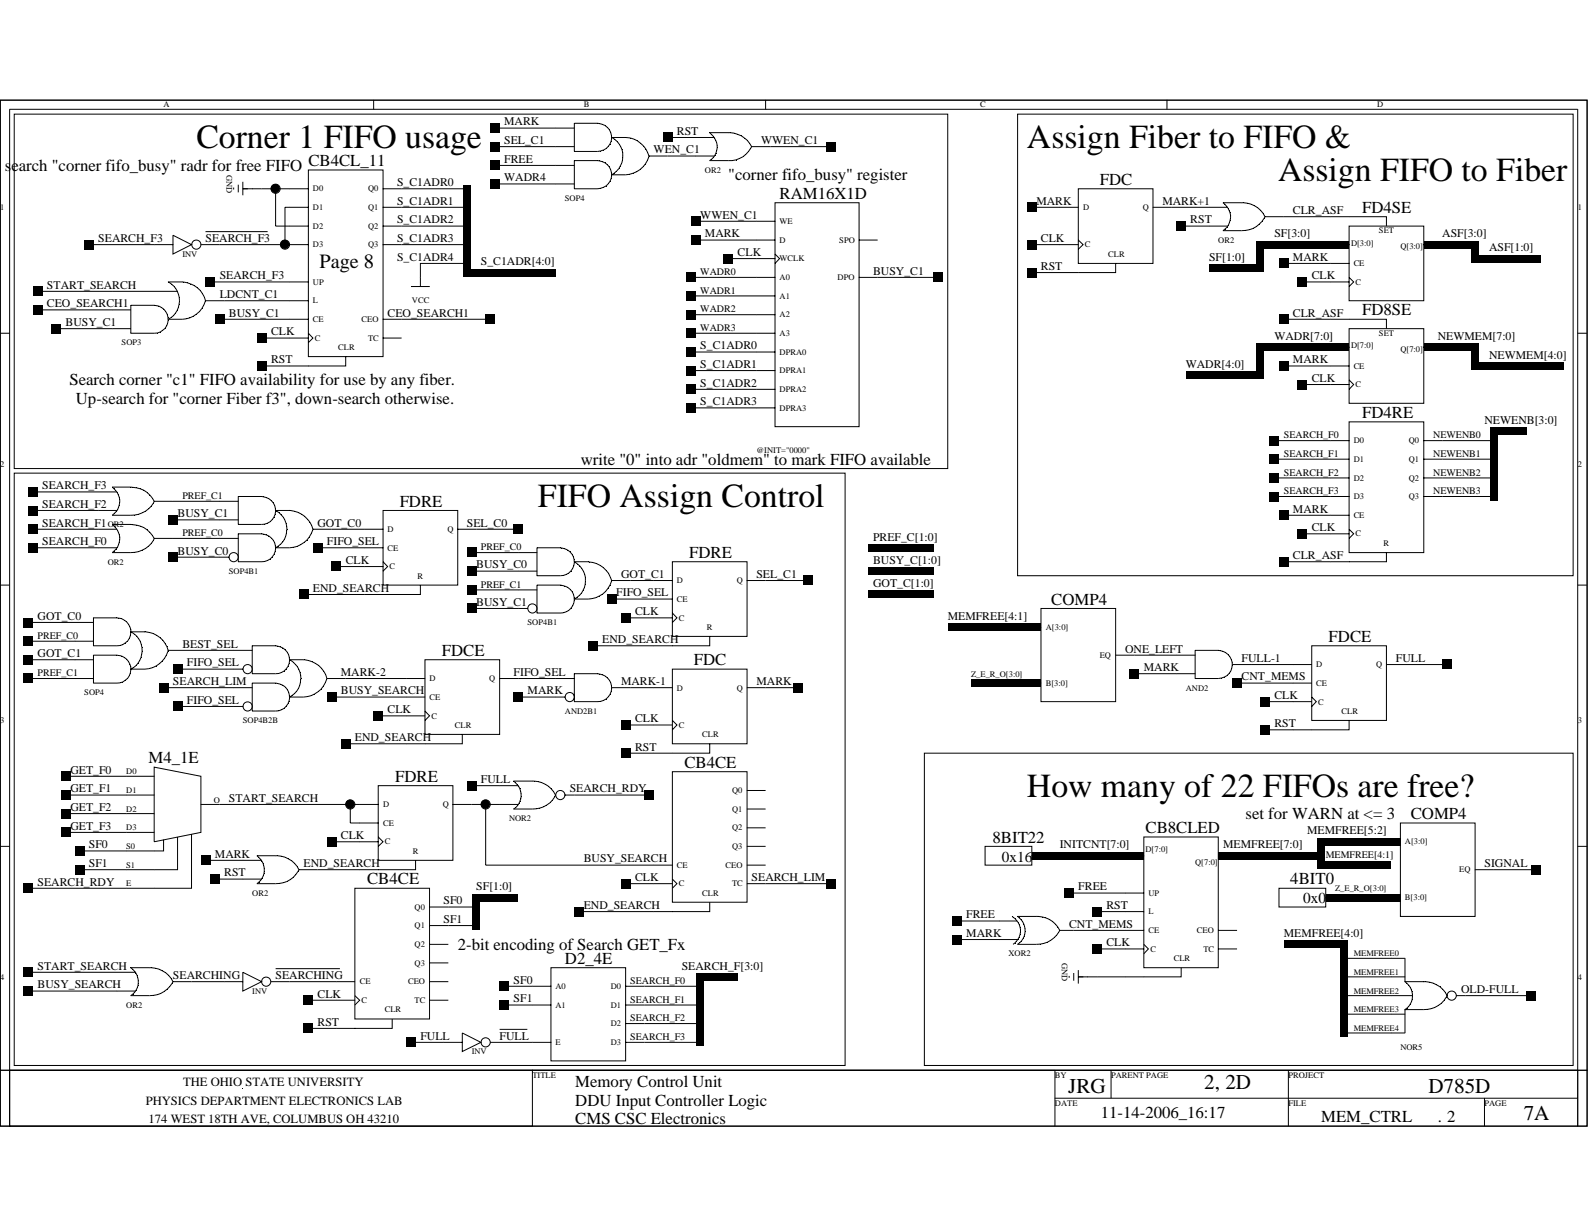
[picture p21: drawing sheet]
<svg xmlns="http://www.w3.org/2000/svg" width="279mm" height="216mm" viewBox="0 0 279 216" stroke-linecap="round" stroke-linejoin="round" font-family="sans-serif">
<defs><g id="words">
<g font-size="5.9">
<text x="34.5" y="26">Corner 1 FIFO usage</text>
<text x="180.5" y="26">Assign Fiber to FIFO &amp;</text>
<text x="224.6" y="31.8">Assign FIFO to Fiber</text>
<text x="94.5" y="89.2">FIFO Assign Control</text>
<text x="180.5" y="140">How many of 22 FIFOs are free?</text>
</g>
<g font-size="3.7">
<text x="211.6" y="191.4">2, 2D</text>
<text x="187.7" y="192.2">JRG</text>
<text x="251" y="192.2">D785D</text>
<text x="267.8" y="196.9">7A</text>
</g>
<text font-size="3.6" x="56.1" y="47.1">Page 8</text>
<g font-size="2.9">
<text x="54.2" y="29.2">CB4CL_11</text>
<text x=".8" y="30.1">search &quot;corner fifo_busy&quot; radr for free FIFO</text>
<text x="128" y="31.7">&quot;corner fifo_busy&quot; register</text>
<text x="137" y="35">RAM16X1D</text>
<text x="193.3" y="32.5">FDC</text>
<text x="239.4" y="37.4">FD4SE</text>
<text x="239.4" y="55.5">FD8SE</text>
<text x="12.2" y="67.8">Search corner &quot;c1&quot; FIFO availability for use by any fiber.</text>
<text x="13.3" y="71">Up-search for &quot;corner Fiber f3&quot;, down-search otherwise.</text>
<text x="239.4" y="73.5">FD4RE</text>
<text x="102.1" y="81.7">write &quot;0&quot; into adr &quot;oldmem&quot; to mark FIFO available</text>
<text x="70.2" y="89.1">FDRE</text>
<text x="121.1" y="98.1">FDRE</text>
<text x="184.7" y="106.3">COMP4</text>
<text x="233.5" y="112.9">FDCE</text>
<text x="77.6" y="115.3">FDCE</text>
<text x="121.9" y="117">FDC</text>
<text x="26.1" y="134.2">M4_1E</text>
<text x="69.4" y="137.5">FDRE</text>
<text x="120.3" y="135">CB4CE</text>
<text x="174.4" y="148.1">8BIT22</text>
<text x="201.3" y="146.5">CB8CLED</text>
<text x="218.9" y="144">set for WARN at &lt;= 3</text>
<text x="247.9" y="144">COMP4</text>
<text x="64.5" y="155.5">CB4CE</text>
<text x="226.7" y="155.5">4BIT0</text>
<text x="80.4" y="167">2-bit encoding of Search GET_Fx</text>
<text x="99.3" y="169.5">D2_4E</text>
<text x="101.1" y="191.1">Memory Control Unit</text>
<text x="101.1" y="194.4">DDU Input Controller Logic</text>
<text x="101.1" y="197.7">CMS CSC Electronics</text>
<text x="193.4" y="196.5">11-14-2006_16:17</text>
<text x="232.2" y="197.3">MEM_CTRL</text>
<text x="252.6" y="197.3">. 2</text>
</g>
<g font-size="2.7">
<text x="176.1" y="151.5">0x16</text>
<text x="229" y="158.8">0x0</text>
</g>
<g font-size="2.2">
<text x="32.2" y="190.9">THE OHIO STATE UNIVERSITY</text>
<text x="25.6" y="194.2">PHYSICS DEPARTMENT ELECTRONICS LAB</text>
<text x="26.1" y="197.5">174 WEST 18TH AVE, COLUMBUS OH 43210</text>
</g>
<g font-size="2.1">
<text x="88.6" y="22.1">MARK</text>
<text x="119" y="23.7">RST</text>
<text x="88.6" y="25.3">SEL_C1</text>
<text x="88.6" y="28.6">FREE</text>
<text x="114.9" y="27">WEN_C1</text>
<text x="133.7" y="25.3">WWEN_C1</text>
<text x="69.8" y="32.7">S_C1ADR0</text>
<text x="69.8" y="36">S_C1ADR1</text>
<text x="88.6" y="31.9">WADR4</text>
<text x="182.1" y="36">MARK</text>
<text x="204.3" y="36">MARK+1</text>
<text x="69.8" y="39.3">S_C1ADR2</text>
<text x="123.1" y="38.4">WWEN_C1</text>
<text x="123.9" y="41.7">MARK</text>
<text x="209.2" y="39.3">RST</text>
<text x="223.9" y="41.7">SF[3:0]</text>
<text x="227.2" y="37.6">CLR_ASF</text>
<text x="253.4" y="41.7">ASF[3:0]</text>
<text x="17.3" y="42.5">SEARCH_F3</text>
<text x="36.1" y="42.5">SEARCH_F3</text>
<text x="69.8" y="45.8">S_C1ADR4</text>
<text x="69.8" y="42.5">S_C1ADR3</text>
<text x="84.5" y="46.7">S_C1ADR[4:0]</text>
<text x="129.6" y="45">CLK</text>
<text x="182.9" y="42.5">CLK</text>
<text x="182.9" y="47.5">RST</text>
<text x="212.5" y="45.8">SF[1:0]</text>
<text x="227.2" y="45.8">MARK</text>
<text x="261.7" y="44.2">ASF[1:0]</text>
<text x="8.3" y="50.8">START_SEARCH</text>
<text x="38.6" y="49.1">SEARCH_F3</text>
<text x="38.6" y="52.4">LDCNT_C1</text>
<text x="153.4" y="48.3">BUSY_C1</text>
<text x="230.5" y="49.1">CLK</text>
<text x="8.3" y="54">CEO_SEARCH1</text>
<text x="11.5" y="57.3">BUSY_C1</text>
<text x="40.2" y="55.7">BUSY_C1</text>
<text x="47.6" y="59">CLK</text>
<text x="68.1" y="55.7">CEO_SEARCH1</text>
<text x="223.9" y="59.8">WADR[7:0]</text>
<text x="227.2" y="55.7">CLR_ASF</text>
<text x="252.6" y="59.8">NEWMEM[7:0]</text>
<text x="47.6" y="63.9">RST</text>
<text x="123.1" y="64.7">S_C1ADR1</text>
<text x="123.1" y="61.4">S_C1ADR0</text>
<text x="208.4" y="64.7">WADR[4:0]</text>
<text x="227.2" y="63.9">MARK</text>
<text x="261.7" y="63">NEWMEM[4:0]</text>
<text x="123.1" y="71.2">S_C1ADR3</text>
<text x="123.1" y="68">S_C1ADR2</text>
<text x="230.5" y="67.1">CLK</text>
<text x="260.9" y="74.5">NEWENB[3:0]</text>
<text x="7.4" y="86">SEARCH_F3</text>
<text x="7.4" y="89.3">SEARCH_F2</text>
<text x="7.4" y="92.6">SEARCH_F1</text>
<text x="7.4" y="95.8">SEARCH_F0</text>
<text x="31.2" y="90.9">BUSY_C1</text>
<text x="55.8" y="92.6">GOT_C0</text>
<text x="57.4" y="95.8">FIFO_SEL</text>
<text x="82" y="92.6">SEL_C0</text>
<text x="153.4" y="95">PREF_C[1:0]</text>
<text x="227.2" y="90.1">MARK</text>
<text x="230.5" y="93.4">CLK</text>
<text x="31.2" y="97.5">BUSY_C0</text>
<text x="60.7" y="99.1">CLK</text>
<text x="83.7" y="99.9">BUSY_C0</text>
<text x="109.1" y="101.6">GOT_C1</text>
<text x="132.9" y="101.6">SEL_C1</text>
<text x="153.4" y="99.1">BUSY_C[1:0]</text>
<text x="227.2" y="98.3">CLR_ASF</text>
<text x="55" y="104.1">END_SEARCH</text>
<text x="83.7" y="106.5">BUSY_C1</text>
<text x="108.3" y="104.9">FIFO_SEL</text>
<text x="153.4" y="103.3">GOT_C[1:0]</text>
<text x="6.6" y="109">GOT_C0</text>
<text x="32" y="113.9">BEST_SEL</text>
<text x="105.8" y="113.1">END_SEARCH</text>
<text x="111.6" y="108.2">CLK</text>
<text x="166.5" y="109">MEMFREE[4:1]</text>
<text x="6.6" y="115.5">GOT_C1</text>
<text x="32.9" y="117.2">FIFO_SEL</text>
<text x="59.9" y="118.8">MARK-2</text>
<text x="90.3" y="118.8">FIFO_SEL</text>
<text x="197.7" y="114.7">ONE_LEFT</text>
<text x="201" y="118">MARK</text>
<text x="218.2" y="119.6">CNT_MEMS</text>
<text x="218.2" y="116.4">FULL-1</text>
<text x="245.3" y="116.4">FULL</text>
<text x="30.4" y="120.4">SEARCH_LIM</text>
<text x="32.9" y="123.7">FIFO_SEL</text>
<text x="59.9" y="122.1">BUSY_SEARCH</text>
<text x="68.1" y="125.4">CLK</text>
<text x="92.7" y="122.1">MARK</text>
<text x="109.1" y="120.4">MARK-1</text>
<text x="132.9" y="120.4">MARK</text>
<text x="223.9" y="122.9">CLK</text>
<text x="62.4" y="130.3">END_SEARCH</text>
<text x="111.6" y="132">RST</text>
<text x="111.6" y="127">CLK</text>
<text x="223.9" y="127.8">RST</text>
<text x="12.4" y="136">GET_F0</text>
<text x="84.5" y="137.7">FULL</text>
<text x="12.4" y="139.3">GET_F1</text>
<text x="12.4" y="142.6">GET_F2</text>
<text x="40.2" y="141">START_SEARCH</text>
<text x="100.1" y="139.3">SEARCH_RDY</text>
<text x="12.4" y="145.9">GET_F3</text>
<text x="15.6" y="149.1">SF0</text>
<text x="59.9" y="147.5">CLK</text>
<text x="186.2" y="149.1">INITCNT[7:0]</text>
<text x="214.9" y="149.1">MEMFREE[7:0]</text>
<text x="229.7" y="146.7">MEMFREE[5:2]</text>
<text x="6.6" y="155.7">SEARCH_RDY</text>
<text x="15.6" y="152.4">SF1</text>
<text x="37.8" y="150.8">MARK</text>
<text x="39.4" y="154.1">RST</text>
<text x="53.3" y="152.4">END_SEARCH</text>
<text x="102.6" y="151.6">BUSY_SEARCH</text>
<text x="111.6" y="154.9">CLK</text>
<text x="132.1" y="154.9">SEARCH_LIM</text>
<text x="260.9" y="152.4">SIGNAL</text>
<text x="77.9" y="159">SF0</text>
<text x="83.7" y="156.5">SF[1:0]</text>
<text x="102.6" y="159.8">END_SEARCH</text>
<text x="169.8" y="161.5">FREE</text>
<text x="189.5" y="156.5">FREE</text>
<text x="194.4" y="159.8">RST</text>
<text x="77.9" y="162.3">SF1</text>
<text x="169.8" y="164.7">MARK</text>
<text x="187.9" y="163.1">CNT_MEMS</text>
<text x="194.4" y="166.4">CLK</text>
<text x="225.6" y="164.7">MEMFREE[4:0]</text>
<text x="6.6" y="173.8">BUSY_SEARCH</text>
<text x="6.6" y="170.5">START_SEARCH</text>
<text x="30.4" y="172.1">SEARCHING</text>
<text x="48.4" y="172.1">SEARCHING</text>
<text x="90.3" y="172.9">SF0</text>
<text x="119.8" y="170.5">SEARCH_F[3:0]</text>
<text x="55.8" y="175.4">CLK</text>
<text x="90.3" y="176.2">SF1</text>
<text x="256.8" y="174.6">OLD-FULL</text>
<text x="55.8" y="180.3">RST</text>
<text x="73.9" y="182.8">FULL</text>
<text x="87.8" y="182.8">FULL</text>
</g>
<g font-size="1.8">
<text x="123.1" y="51.6">WADR1</text>
<text x="123.1" y="48.3">WADR0</text>
<text x="123.1" y="58.2">WADR3</text>
<text x="123.1" y="54.9">WADR2</text>
<text x="225.6" y="77">SEARCH_F0</text>
<text x="251.8" y="77">NEWENB0</text>
<text x="225.6" y="80.3">SEARCH_F1</text>
<text x="225.6" y="83.6">SEARCH_F2</text>
<text x="251.8" y="80.3">NEWENB1</text>
<text x="251.8" y="83.6">NEWENB2</text>
<text x="32" y="87.7">PREF_C1</text>
<text x="225.6" y="86.9">SEARCH_F3</text>
<text x="251.8" y="86.9">NEWENB3</text>
<text x="32" y="94.2">PREF_C0</text>
<text x="84.5" y="96.7">PREF_C0</text>
<text x="84.5" y="103.3">PREF_C1</text>
<text x="6.6" y="112.3">PREF_C0</text>
<text x="6.6" y="118.9">PREF_C1</text>
<text x="233" y="150.8">MEMFREE[4:1]</text>
<text x="110.7" y="173">SEARCH_F0</text>
<text x="110.7" y="179.5">SEARCH_F2</text>
<text x="110.7" y="176.3">SEARCH_F1</text>
<text x="110.7" y="182.8">SEARCH_F3</text>
</g>
<g font-size="1.5">
<text x="28.7" y="18.9">A</text>
<text x="102.6" y="18.9">B</text>
<text x="172.3" y="18.9">C</text>
<text x="242" y="18.9">D</text>
<text x="39.8" y="30.7" transform="rotate(90 39.8 30.7)">GND</text>
<text x="55" y="33.7">D0</text>
<text x="64.7" y="33.7">Q0</text>
<text x="99.3" y="35.3">SOP4</text>
<text x="123.9" y="30.4">OR2</text>
<text x="0" y="36.9">1</text>
<text x="55" y="36.9">D1</text>
<text x="55" y="40.2">D2</text>
<text x="64.7" y="36.9">Q1</text>
<text x="64.7" y="40.2">Q2</text>
<text x="137" y="39.4">WE</text>
<text x="190.3" y="36.9">D</text>
<text x="200.8" y="36.9">Q</text>
<text x="242.3" y="41">SET</text>
<text x="277.2" y="36.9">1</text>
<text x="32" y="45.1">INV</text>
<text x="55" y="43.5">D3</text>
<text x="64.7" y="43.5">Q3</text>
<text x="137" y="42.7">D</text>
<text x="137" y="46">WCLK</text>
<text x="147.5" y="42.7">SPO</text>
<text x="190.6" y="43.5">C</text>
<text x="194.7" y="45.1">CLR</text>
<text x="214.1" y="42.7">OR2</text>
<text x="237.4" y="43.2">D[3:0]</text>
<text x="237.9" y="46.8">CE</text>
<text x="246.1" y="43.8">Q[3:0]</text>
<text x="55" y="53.3">L</text>
<text x="55" y="50">UP</text>
<text x="72.4" y="53.3">VCC</text>
<text x="137" y="49.2">A0</text>
<text x="137" y="52.5">A1</text>
<text x="147.2" y="49.2">DPO</text>
<text x="238.2" y="50">C</text>
<text x="55" y="56.6">CE</text>
<text x="55.3" y="59.9">C</text>
<text x="63.5" y="56.6">CEO</text>
<text x="64.7" y="59.9">TC</text>
<text x="137" y="55.8">A2</text>
<text x="137" y="59.1">A3</text>
<text x="242.3" y="59.1">SET</text>
<text x="21.4" y="60.7">SOP3</text>
<text x="59.4" y="61.6">CLR</text>
<text x="137" y="62.4">DPRA0</text>
<text x="137" y="65.6">DPRA1</text>
<text x="237.4" y="61.2">D[7:0]</text>
<text x="237.9" y="64.8">CE</text>
<text x="246.1" y="61.8">Q[7:0]</text>
<text x="137" y="68.9">DPRA2</text>
<text x="238.2" y="68.1">C</text>
<text x="137" y="72.2">DPRA3</text>
<text x="237.9" y="77.9">D0</text>
<text x="247.6" y="77.9">Q0</text>
<text x="0" y="82">2</text>
<text x="132.9" y="79.6">@INIT=&quot;0000&quot;</text>
<text x="237.9" y="81.2">D1</text>
<text x="247.6" y="81.2">Q1</text>
<text x="277.2" y="82">2</text>
<text x="237.9" y="87.8">D3</text>
<text x="237.9" y="84.5">D2</text>
<text x="247.6" y="84.5">Q2</text>
<text x="247.6" y="87.8">Q3</text>
<text x="18.9" y="92.7">OR2</text>
<text x="68.1" y="93.5">D</text>
<text x="78.6" y="93.5">Q</text>
<text x="237.9" y="91.1">CE</text>
<text x="238.2" y="94.3">C</text>
<text x="243.1" y="96">R</text>
<text x="18.9" y="99.3">OR2</text>
<text x="40.2" y="100.9">SOP4B1</text>
<text x="68.1" y="96.8">CE</text>
<text x="68.5" y="100.1">C</text>
<text x="73.4" y="101.7">R</text>
<text x="119" y="105.8">CE</text>
<text x="119" y="102.5">D</text>
<text x="129.5" y="102.5">Q</text>
<text x="92.7" y="109.9">SOP4B1</text>
<text x="119.3" y="109.1">C</text>
<text x="124.2" y="110.7">R</text>
<text x="183.8" y="110.7">A[3:0]</text>
<text x="75.5" y="119.8">D</text>
<text x="86" y="119.8">Q</text>
<text x="170.6" y="119">Z_E_R_O[3:0]</text>
<text x="193.3" y="115.7">EQ</text>
<text x="231.3" y="117.3">D</text>
<text x="241.8" y="117.3">Q</text>
<text x="14.8" y="122.2">SOP4</text>
<text x="75.5" y="123">CE</text>
<text x="99.3" y="125.5">AND2B1</text>
<text x="119" y="121.4">D</text>
<text x="129.5" y="121.4">Q</text>
<text x="183.8" y="120.6">B[3:0]</text>
<text x="208.4" y="121.4">AND2</text>
<text x="231.3" y="120.6">CE</text>
<text x="231.6" y="123.9">C</text>
<text x="235.8" y="125.5">CLR</text>
<text x="0" y="127.1">3</text>
<text x="42.7" y="127.1">SOP4B2B</text>
<text x="75.8" y="126.3">C</text>
<text x="79.9" y="128">CLR</text>
<text x="119.3" y="128">C</text>
<text x="123.4" y="129.6">CLR</text>
<text x="277.2" y="127.1">3</text>
<text x="22.2" y="136.1">D0</text>
<text x="22.2" y="142.7">D2</text>
<text x="22.2" y="139.4">D1</text>
<text x="37.6" y="141.1">O</text>
<text x="67.3" y="141.9">D</text>
<text x="77.8" y="141.9">Q</text>
<text x="128.7" y="139.4">Q0</text>
<text x="128.7" y="142.7">Q1</text>
<text x="22.2" y="149.3">S0</text>
<text x="22.2" y="146">D3</text>
<text x="67.3" y="145.2">CE</text>
<text x="67.6" y="148.5">C</text>
<text x="89.5" y="144.4">NOR2</text>
<text x="128.7" y="146">Q2</text>
<text x="128.7" y="149.3">Q3</text>
<text x="201.3" y="149.8">D[7:0]</text>
<text x="246.9" y="148.5">A[3:0]</text>
<text x="22.2" y="152.6">S1</text>
<text x="22.2" y="155.8">E</text>
<text x="72.6" y="150.1">R</text>
<text x="119" y="152.6">CE</text>
<text x="119.3" y="155.8">C</text>
<text x="127.5" y="152.6">CEO</text>
<text x="128.7" y="155.8">TC</text>
<text x="210" y="152.1">Q[7:0]</text>
<text x="256.4" y="153.4">EQ</text>
<text x="44.3" y="157.5">OR2</text>
<text x="72.9" y="159.9">Q0</text>
<text x="123.4" y="157.5">CLR</text>
<text x="201.8" y="157.5">UP</text>
<text x="201.8" y="160.8">L</text>
<text x="234.6" y="156.7">Z_E_R_O[3:0]</text>
<text x="246.9" y="158.3">B[3:0]</text>
<text x="72.9" y="163.2">Q1</text>
<text x="72.9" y="166.5">Q2</text>
<text x="201.8" y="164">CE</text>
<text x="202.1" y="167.3">C</text>
<text x="210.3" y="164">CEO</text>
<text x="211.5" y="167.3">TC</text>
<text x="0" y="172.3">4</text>
<text x="63.2" y="173.1">CE</text>
<text x="71.7" y="173.1">CEO</text>
<text x="72.9" y="169.8">Q3</text>
<text x="97.6" y="173.9">A0</text>
<text x="107.3" y="173.9">D0</text>
<text x="177.2" y="168.1">XOR2</text>
<text x="186.6" y="169.3" transform="rotate(90 186.6 169.3)">GND</text>
<text x="206.2" y="169">CLR</text>
<text x="237.9" y="171.4">MEMFREE1</text>
<text x="237.9" y="168.1">MEMFREE0</text>
<text x="277.2" y="172.3">4</text>
<text x="22.2" y="177.2">OR2</text>
<text x="44.3" y="174.7">INV</text>
<text x="63.5" y="176.4">C</text>
<text x="67.6" y="178">CLR</text>
<text x="72.9" y="176.4">TC</text>
<text x="97.6" y="177.2">A1</text>
<text x="107.3" y="177.2">D1</text>
<text x="237.9" y="178">MEMFREE3</text>
<text x="237.9" y="174.7">MEMFREE2</text>
<text x="82.9" y="185.4">INV</text>
<text x="97.6" y="183.7">E</text>
<text x="107.3" y="180.5">D2</text>
<text x="107.3" y="183.7">D3</text>
<text x="237.9" y="181.3">MEMFREE4</text>
<text x="246.1" y="184.5">NOR5</text>
<text x="93.6" y="189.5">TITLE</text>
<text x="185.4" y="189.5">BY</text>
<text x="195.2" y="189.5">PARENT PAGE</text>
<text x="226.4" y="189.5">PROJECT</text>
<text x="185.4" y="194.4">DATE</text>
<text x="226.4" y="194.4">FILE</text>
<text x="260.9" y="194.4">PAGE</text>
</g>
</g></defs>
<g fill="none" stroke="#000" stroke-width=".18">
<path d="M0 17.6h278.9v180.4h-278.9zM0 17.6h278.9v170.6h-278.9zM1.7 19.2h275.5v178.8h-275.5M1.7 19.2v169M65.7 17.6v1.6M134.5 17.6v1.6M205.1 17.6v1.6M2.5 20.1h164v62.3h-164zM41.1 33v.3M41.9 32.5v1.3M42.7 33.2h11.5M42.7 32v2.3"/>
<path d="M48.4 33.1v6.7h5.8M50.1 36.4h4.1M50.1 36.4v6.6M54.2 29.9h13.1v32.8h-13.1zM67.3 39.8h14.8M67.3 36.4h14.8M67.3 33.2h14.8M87 32.3h14M87 29.1h14M87 22.5h14M87 25.8h14M100.9 21.6v5"/>
<path d="M100.9 28.2v5M100.9 21.7h4.2M100.9 28.2h4.2M105 28.2a2.48 2.48 0 0 1 2.5 2.5 2.48 2.48 0 0 1-2.5 2.5h-4.1M105 21.7a2.48 2.48 0 0 1 2.5 2.5 2.48 2.48 0 0 1-2.5 2.4h-4.1M107.4 24.2h2.5a4.3 4.3 0 0 1 4.1 3.4 4.5 4.5 0 0 1-4.1 3.1h-2.5M107.5 24.2h.1a3.8 3.8 0 0 1 1.8 2.7M109.4 26.8a3.9 3.9 0 0 1-1.9 3.9M114 27.4h11.6M117.3 24.2h8.3M122.3 38.9h13.9M124.7 28.2h4"/>
<path d="M124.7 23.3h3.6a4.4 4.4 0 0 1 3.8 2.5 4.4 4.4 0 0 1-3.4 2.4M124.7 23.3a3.6 3.6 0 0 1 1.3 2.3M126 25.5l-.1 1a2.71 2.71 0 0 1-1.2 1.7M132 25.8h14M136.2 35.6h14.8v39.4h-14.8zM178.8 20.1h97.6v81.1h-97.6zM181.3 36.4h8.2M189.5 33.2h13.1v13.1h-13.1zM202.6 36.4h13.2M207.6 39.8h8.2M214.9 35.6h3.6a4.4 4.4 0 0 1 3.8 2.5 4.4 4.4 0 0 1-4.1 2.5h-3.3M214.9 35.6a2.93 2.93 0 0 1 0 5"/>
<path d="M222.2 38.1h14.9M237.1 39.8h13.1v13.1h-13.1zM237.1 38.1h6.5v1.7M0 58.6h1.7M6.6 51.2h24.6M6.6 54.5h16.4M9.9 57.8h13.1M15.6 43h14.8M23 53.7h4.1M23 53.6v5M27.1 53.7a2.46 2.46 0 0 1 2.4 2.4 2.46 2.46 0 0 1-2.4 2.5h-4.2M29.5 49.6a6.9 6.9 0 0 1 4.6 .6 3.9 3.9 0 0 1 2 2.8 4.5 4.5 0 0 1-4.1 3.1h-2.5"/>
<path d="M29.5 49.6a3.6 3.6 0 0 1 2 3.3M30.4 41.4l3.3 1.6-3.3 1.7zM31.5 52.8a3.6 3.6 0 0 1-2 3.3M35.3 43h18.9M36.1 52.9h18.1M36.1 40.7h10.9M37 49.6h17.2M38.6 56.1h15.6M46 59.4h8.2M54.2 58.6l.8 .8-.8 .8M67.3 43h14.8M67.3 56.1h18.9"/>
<path d="M67.3 59.4h3.3M72.2 50.4h3.3M73.9 46.3h8.2M73.9 46.3v4.1M121.4 48.8h14.8M121.4 52h14.8M121.4 55.3h14.8M121.4 58.6h14.8M122.3 42.2h13.9M128 45.5h8.2M136.2 44.7l.8 .8-.8 .8M150.9 48.8h14"/>
<path d="M150.9 42.2h3.3M181.3 47.9h8.2M181.3 43h8.2M189.5 42.2l.8 .8-.8 .8M196 46.3v1.6h-6.5M225.6 46.3h11.5M225.6 56.1h11.5M228.9 49.6h8.2M233.8 43h3.3M237.1 57.8h13.1v13.1h-13.1zM237.1 48.8l.8 .8-.8 .8M237.1 56.1h6.5v1.7"/>
<path d="M250.1 43h3.3M277.2 58.6h1.7M46 64.3h8.2M60.7 62.7v1.6h-6.5M121.4 61.9h14.8M121.4 65.2h14.8M121.4 68.5h14.8M121.4 71.7h14.8M223.9 77.5h13.2M225.6 64.3h11.5M228.9 67.6h8.2M233.8 61h3.3"/>
<path d="M237.1 74.2h13.1v23h-13.1zM237.1 66.8l.8 .8-.8 .9M250.1 77.5h12.5M250.1 61h3.3M2.5 83.2h146v104.1h-146zM5.8 93h14.8M5.8 96.3h14.8M5.8 89.7h14.8M5.8 86.5h14.8M19.7 85.6h3.3a4.4 4.4 0 0 1 4.1 2.5 4.4 4.4 0 0 1-4.1 2.5h-3.3M19.7 92.2h3.3a4.4 4.4 0 0 1 4.1 2.5 4.3 4.3 0 0 1-4.1 2.5h-3.3M19.7 92.2a3.2 3.2 0 0 1 1.3 2.2"/>
<path d="M19.7 85.6a3.2 3.2 0 0 1 1.3 2.3M21 94.4v.9a2.65 2.65 0 0 1-1.3 1.9M21 87.8v1a2.65 2.65 0 0 1-1.3 1.8M27.1 94.7h14.8M27.1 88.1h14.8M30.4 91.4h11.5M30.4 98h9.9M41.9 93.9h4.1a2.46 2.46 0 0 1 2.4 2.4 2.46 2.46 0 0 1-2.4 2.5h-4.2M41.9 87.3h4.1a2.46 2.46 0 0 1 2.4 2.5 2.46 2.46 0 0 1-2.4 2.4h-4.2M41.9 87.2v5M41.9 93.8v5M48.4 89.7a6.9 6.9 0 0 1 4.6 .7 3.8 3.8 0 0 1 1.9 2.8 4.5 4.5 0 0 1-4 3.1h-2.5"/>
<path d="M48.4 89.7a3.7 3.7 0 0 1 0 6.6M54.9 93h12.5M55.8 96.3h11.6M59.1 99.6h8.3M67.3 89.7h13.1v13.2h-13.1zM67.3 98.8l.8 .8-.8 .8M80.4 93h10.7M82.9 97.2h11.5M94.4 96.3h4.1M94.4 96.3v4.9M98.5 96.3a2.46 2.46 0 0 1 2.4 2.5 2.46 2.46 0 0 1-2.4 2.4h-4.2M100.9 98.8a10.1 10.1 0 0 1 4 .3 4.2 4.2 0 0 1 2.5 3.1 4.3 4.3 0 0 1-4 3.1h-2.5"/>
<path d="M100.9 98.8h.1a3.8 3.8 0 0 1 1.9 2.7M118.2 98.8h13.1v13.1h-13.1zM223.9 87.3h13.2M223.9 84h13.2M223.9 80.7h13.2M225.6 90.6h11.5M225.6 98.8h11.5M228.9 93.9h8.2M237.1 93l.8 .9-.8 .8M243.6 97.2v1.6h-6.5M250.1 87.3h12.5M250.1 84h12.5"/>
<path d="M250.1 80.7h12.5M0 102.9h1.7M5 116h11.5M5 112.7h11.5M5 109.4h11.5M5 119.3h11.5M16.4 108.6h4.2M16.4 115.2h4.2M16.4 108.6v4.9M16.4 115.1v5M20.5 115.2a2.59 2.59 0 0 1 2.5 2.1M20.5 108.6a2.59 2.59 0 0 1 2.5 2.1"/>
<path d="M22.9 111.1a6.9 6.9 0 0 1 4.7 .6 3.9 3.9 0 0 1 1.9 2.8 4.5 4.5 0 0 1-4 3.1h-2.6M23 117.2a2.44 2.44 0 0 1-2.5 2.9h-4.1M23 110.7a2.44 2.44 0 0 1-2.5 2.8h-4.1M23 111.1a3.6 3.6 0 0 1 2 3.2M25 114.3a3.6 3.6 0 0 1-2 3.3M29.5 114.3h14.9M31.2 117.6h11.5M48.4 113.5a2.46 2.46 0 0 1 2.5 2.5 2.46 2.46 0 0 1-2.5 2.4h-4.1M48.5 113.5h-4.2v4.9M50.8 116h2.7a4.2 4.2 0 0 1 3.9 3.4 4.5 4.5 0 0 1-4.1 3.2h-2.5M50.9 116a3.7 3.7 0 0 1 0 6.6M53.3 104.5h14.1"/>
<path d="M57.4 119.3h17.3M73.9 102.9v1.6h-6.6M74.7 116h13.1v13.1h-13.1zM82.9 107h9.9M82.9 103.7h11.5M82.9 100.4h11.5M87.8 119.3h13.2M94.4 102.9h4.1M94.4 102.8v5M98.5 102.9a2.46 2.46 0 0 1 2.4 2.4 2.46 2.46 0 0 1-2.4 2.5h-4.2M100.9 118.4h4.2M100.9 118.4v5"/>
<path d="M102.9 101.5a3.8 3.8 0 0 1-2 3.8M105 118.4a2.46 2.46 0 0 1 2.5 2.5 2.46 2.46 0 0 1-2.5 2.5h-4.1M107.4 102.1h10.8M107.5 105.3h10.7M109.9 108.6h8.3M118.2 117.6h13.1v13.2h-13.1zM118.2 107.8l.8 .8-.8 .8M124.7 111.9v1.6h-20.5M131.2 102.1h10.8M179.7 110.3h3.3M182.9 107h13.1v16.4h-13.1zM196 115.2h14.1"/>
<path d="M199.3 118.4h10.8M210 114.3h4.1M210 114.3v5M214.1 114.3a2.58 2.58 0 0 1 2.4 2.2M216.5 116.8h14M216.5 116.4a2.49 2.49 0 0 1-2.4 2.9h-4.1M230.5 113.5h13.1v13.2h-13.1zM243.6 116.8h10.7M277.2 102.9h1.7M11.5 139.8h15.6M11.5 136.5h15.6M27.1 134.9l8.2 1.6v9.8l-8.2 1.7z"/>
<path d="M28.7 120.9h15.7M31.2 124.2h11.5M44.3 120.1h4.2M44.3 120.1v4.9M48.4 120.1a2.46 2.46 0 0 1 2.5 2.5 2.46 2.46 0 0 1-2.5 2.4h-4.1M58.3 122.6h16.4M60.7 130.8h14M66.5 138.1h13.1v13.2h-13.1zM66.5 125.9h8.2M74.7 125l.8 .9-.8 .8M81.2 129.1v1.7h-6.5M82.9 138.1h8.2"/>
<path d="M91.1 122.6h8.2M91.6 139.5a2.93 2.93 0 0 1-1.4 2.7h3.4a4.4 4.4 0 0 0 4-2.4 4.3 4.3 0 0 0-3.7-2.5h-3.7a2.89 2.89 0 0 1 1.4 2.2M99.2 139.8h14.9M107.4 120.9h10.8M109.9 127.5h8.3M118.2 135.7h13.1v22.9h-13.1zM118.2 126.7l.8 .8-.8 .8M124.7 130.8v1.6h-14.8M131.2 120.9h9.1M131.2 139h3.3M162.4 132.4h114v54.9h-114zM179.7 120.1h3.3"/>
<path d="M217.4 120.1h13.1M222.3 128.3h8.2M222.3 123.4h8.2M230.5 122.6l.8 .8-.8 .8M237.1 126.7v1.6h-6.6M0 148.8h1.7M5 156.2h22.1M11.5 146.3h15.6M11.5 143h15.6M14 152.9h13.1M14 149.6h13.1M28.7 147.7v1.9h-1.6"/>
<path d="M31.2 147.2v5.7h-4.1M33.7 146.7v9.5h-6.6M35.3 141.4h31.2M36.1 151.3h9.9M37.8 154.6h8.2M45.1 150.5h3.7a4.6 4.6 0 0 1 3.7 2.4 4.4 4.4 0 0 1-4.1 2.5h-3.3M45.2 150.5a3.1 3.1 0 0 1 1.2 2.2M46.4 152.6a2.93 2.93 0 0 1-1.2 2.8M52.5 152.9h14M58.3 148h8.2M61.6 141.4v3.3h4.9M62.4 156.2h13.1v23h-13.1z"/>
<path d="M66.5 147.2l.8 .8-.8 .8M73 151.3v1.6h-6.5M75.4 159.5h8.3M79.5 141.4h11.6M85.3 141.4v10.7h32.9M109.9 155.4h8.3M118.2 154.6l.8 .8-.8 .8M124.7 158.6v1.7h-23M131.2 155.4h14.8M131.2 148.8h3.3M131.2 152.1h3.3M131.2 142.2h3.3"/>
<path d="M131.2 145.5h3.3M173.1 148.8h8.2v3.3h-8.2zM181.3 150.5h3.3M187.9 157h13.1M197.7 150.5h3.3M201 147.2h13.1v22.9h-13.1zM214 150.5h3.4M224.7 156.2h8.3v3.3h-8.3zM232.9 157.8h3.4M242.8 148h3.3M242.8 157.8h3.3M246.1 144.7h13.1v16.4h-13.1z"/>
<path d="M259.2 152.9h10.7M277.2 148.8h1.7M5 170.9h18.9M5 174.2h18.9M22.9 170.1h3.7a4.6 4.6 0 0 1 3.8 2.5 4.5 4.5 0 0 1-4.1 2.4h-3.4M23 170.1l.3 .3a2.84 2.84 0 0 1 1 1.9M24.3 172.3a2.86 2.86 0 0 1-1.3 2.7M30.4 172.6h12.3M42.7 170.9l3.3 1.7-3.3 1.6zM47.6 172.6h14.8M48.4 170.3h11.3M54.2 175.9h8.2"/>
<path d="M62.4 175l.8 .9-.8 .8M68.9 179.2v1.6h-6.5M75.4 172.6h3.4M75.4 175.9h3.4M75.4 166h3.4M75.4 162.7h8.3M75.4 169.3h3.4M88.6 173.4h8.3M88.6 176.7h8.3M96.8 170.1h13.1v16.4h-13.1zM109.9 173.4h13.2M109.9 176.7h13.2"/>
<path d="M109.9 180h13.2M168.2 161.9h10.5M168.2 165.2h10.7M177.8 161.1l.8 .7a2.64 2.64 0 0 1 .7 1.6M178.8 161.1h3.7a4.3 4.3 0 0 1 3.7 2.5 4.5 4.5 0 0 1-4.1 2.4h-3.3M178.8 161.1l.3 .3a2.84 2.84 0 0 1 1 1.9M179.3 163.4a2.88 2.88 0 0 1-1.3 2.6M180.1 163.3a2.86 2.86 0 0 1-1.3 2.7M186.2 163.6h14.8M187.9 171.6v.3M188.7 171.1v1.3M189.5 171.7h11.5"/>
<path d="M189.5 170.6v2.3M192.8 166.8h8.2M192.8 160.3h8.2M201 166l.8 .8-.8 .9M207.6 170.1v1.6h-6.6M214 166.8h3.4M214 163.6h3.4M236.3 175h11.9M236.3 168.5h10.6M236.3 171.7h10.6M236.3 178.3h10.6M246.8 172.6h3.7a4.6 4.6 0 0 1 3.8 2.4 4.5 4.5 0 0 1-4.1 2.5h-3.4"/>
<path d="M246.9 168.5v4.1M246.9 177.5v4.1M246.9 172.6l.3 .2a2.84 2.84 0 0 1 1 2M248.2 174.8a2.86 2.86 0 0 1-1.3 2.7M255.9 175h13.2M0 188.2h1.7v9.8h-1.7zM1.7 188.2h275.6M1.7 188.2h91.9v9.8h-91.9zM54.2 180.8h8.2M72.2 183.3h9.1M81.2 181.6l3.3 1.7-3.3 1.6zM86.1 183.3h10.8"/>
<path d="M87.8 181h4.9M109.9 183.3h13.2M185.3 193.1h91.9M185.4 188.1v9.9M195.2 188.1v5M226.4 188.2v9.8M236.3 181.6h10.6M260.9 193v5M277.2 188.2h1.7v9.8h-1.7z"/>
<circle cx="48.4" cy="33.2" r=".81"/>
<circle cx="34.5" cy="43" r=".81"/>
<circle cx="50.1" cy="43" r=".81"/>
<circle cx="41.1" cy="98" r=".81"/>
<circle cx="43.5" cy="117.6" r=".81"/>
<circle cx="93.6" cy="107" r=".81"/>
<circle cx="43.5" cy="124.2" r=".81"/>
<circle cx="98.5" cy="139.8" r=".81"/>
<circle cx="100.1" cy="122.6" r=".81"/>
<circle cx="61.6" cy="141.4" r=".81"/>
<circle cx="85.3" cy="141.4" r=".81"/>
<circle cx="46.8" cy="172.6" r=".81"/>
<circle cx="255.1" cy="175" r=".81"/>
<circle cx="85.3" cy="183.3" r=".81"/>
</g>
<g fill="#000">
<path d="M81.4 33.2h1.3v3.2h-1.3zM81.4 36.4h1.3v3.4h-1.3zM81.4 32.5h1.3v1.3h-1.3zM86.1 31.5h1.7v1.7h-1.7zM86.1 28.2h1.7v1.7h-1.7zM86.1 21.7h1.7v1.6h-1.7zM86.1 25h1.7v1.6h-1.7zM116.5 23.3h1.7v1.7h-1.7zM121.4 38.1h1.7v1.7h-1.7zM145.2 25h1.7v1.6h-1.7zM180.5 35.6h1.6v1.7h-1.6zM5.8 50.4h1.6v1.6h-1.6z"/>
<path d="M5.8 53.7h1.6v1.6h-1.6zM9.1 56.9h1.6v1.7h-1.6zM14.8 42.2h1.6v1.6h-1.6zM36.1 48.8h1.7v1.6h-1.7zM37.8 55.3h1.6v1.6h-1.6zM81.4 46.3h1.3v1.6h-1.3zM81.4 39.8h1.3v3.2h-1.3zM81.4 43h1.3v3.3h-1.3zM81.4 47.3h1.3v1.3h-1.3zM82 47.3h15.6v1.3h-15.6zM85.3 55.3h1.7v1.6h-1.7zM120.6 47.9h1.7v1.7h-1.7z"/>
<path d="M120.6 51.2h1.7v1.7h-1.7zM120.6 54.5h1.7v1.6h-1.7zM120.6 57.8h1.7v1.6h-1.7zM121.4 41.4h1.7v1.6h-1.7zM127.2 44.7h1.6v1.6h-1.6zM164.1 47.9h1.6v1.7h-1.6zM180.5 47.1h1.6v1.7h-1.6zM180.5 42.2h1.6v1.6h-1.6zM206.7 38.9h1.7v1.7h-1.7zM212.5 46.4h9v1.4h-9zM220.8 43h1.3v4.1h-1.3zM220.8 42.4h1.3v1.3h-1.3z"/>
<path d="M220.8 46.4h1.3v1.4h-1.3zM221.5 42.4h12.3v1.3h-12.3zM224.7 45.5h1.7v1.6h-1.7zM224.7 55.3h1.7v1.6h-1.7zM228 48.8h1.7v1.6h-1.7zM233.8 42.4h3.3v1.3h-3.3zM250.2 42.4h3.2v1.3h-3.2zM253.4 42.4h5.8v1.3h-5.8zM258.6 43h1.3v2.5h-1.3zM258.6 44.8h1.3v1.3h-1.3zM258.6 42.4h1.3v1.3h-1.3zM259.2 44.8h11.5v1.3h-11.5z"/>
<path d="M45.2 58.6h1.6v1.6h-1.6zM45.2 63.5h1.6v1.7h-1.6zM120.6 61h1.7v1.7h-1.7zM120.6 64.3h1.7v1.7h-1.7zM120.6 67.6h1.7v1.7h-1.7zM120.6 70.9h1.7v1.6h-1.7zM208.4 65.3h13.1v1.3h-13.1zM220.8 61h1.3v5h-1.3zM220.8 65.3h1.3v1.3h-1.3zM220.8 60.4h1.3v1.3h-1.3zM221.5 60.4h12.3v1.3h-12.3zM223.1 76.6h1.6v1.7h-1.6z"/>
<path d="M224.7 63.5h1.7v1.7h-1.7zM228 66.8h1.7v1.7h-1.7zM233.8 60.4h3.3v1.3h-3.3zM250.2 60.4h3.2v1.3h-3.2zM253.4 60.4h5.8v1.3h-5.8zM258.6 61h1.3v3.3h-1.3zM258.6 63.7h1.3v1.3h-1.3zM258.6 60.4h1.3v1.3h-1.3zM259.2 63.7h15.6v1.3h-15.6zM261.8 75.8h1.3v1.7h-1.3zM261.8 75.1h1.3v1.4h-1.3zM262.5 75.1h5.7v1.4h-5.7z"/>
<path d="M5 95.5h1.6v1.7h-1.6zM5 88.9h1.6v1.7h-1.6zM5 85.6h1.6v1.7h-1.6zM5 92.2h1.6v1.7h-1.6zM29.5 97.2h1.7v1.6h-1.7zM29.5 90.6h1.7v1.6h-1.7zM55 95.5h1.6v1.7h-1.6zM82 96.3h1.7v1.7h-1.7zM90.3 92.2h1.6v1.7h-1.6zM152.6 95.7h11.5v1.3h-11.5zM223.1 86.5h1.6v1.6h-1.6zM223.1 83.2h1.6v1.6h-1.6z"/>
<path d="M223.1 79.9h1.6v1.7h-1.6zM224.7 89.7h1.7v1.7h-1.7zM224.7 98h1.7v1.6h-1.7zM228 93h1.7v1.7h-1.7zM261.8 77.5h1.3v3.2h-1.3zM261.8 80.7h1.3v3.3h-1.3zM261.8 84h1.3v3.3h-1.3zM261.8 86.7h1.3v1.3h-1.3zM4.1 115.2h1.7v1.6h-1.7zM4.1 111.9h1.7v1.6h-1.7zM4.1 108.6h1.7v1.7h-1.7zM30.4 116.8h1.6v1.6h-1.6z"/>
<path d="M52.5 103.7h1.7v1.6h-1.7zM58.3 98.8h1.6v1.6h-1.6zM82 106.2h1.7v1.6h-1.7zM82 102.9h1.7v1.6h-1.7zM82 99.6h1.7v1.6h-1.7zM103.4 112.7h1.6v1.6h-1.6zM106.7 104.5h1.6v1.7h-1.6zM109.1 107.8h1.6v1.6h-1.6zM141.1 101.2h1.6v1.7h-1.6zM152.6 99.8h11.5v1.3h-11.5zM152.6 103.8h11.5v1.4h-11.5zM166.5 109.6h13.2v1.3h-13.2z"/>
<path d="M179.7 109.6h3.2v1.3h-3.2zM198.5 117.6h1.7v1.7h-1.7zM253.4 116h1.7v1.6h-1.7zM4.1 118.4h1.7v1.7h-1.7zM10.7 135.7h1.7v1.6h-1.7zM27.9 120.1h1.6v1.7h-1.6zM30.4 123.4h1.6v1.6h-1.6zM57.4 121.8h1.7v1.6h-1.7zM59.9 129.9h1.7v1.7h-1.7zM65.7 125h1.6v1.7h-1.6zM82 137.3h1.7v1.7h-1.7zM90.3 121.8h1.6v1.6h-1.6z"/>
<path d="M109.1 126.7h1.6v1.6h-1.6zM109.1 131.6h1.6v1.6h-1.6zM139.5 120.1h1.6v1.7h-1.6zM170.6 119.5h9.1v1.3h-9.1zM179.7 119.5h3.2v1.3h-3.2zM216.6 119.3h1.6v1.6h-1.6zM221.5 127.5h1.6v1.6h-1.6zM221.5 122.6h1.6v1.6h-1.6zM4.1 155.4h1.7v1.6h-1.7zM10.7 145.5h1.7v1.7h-1.7zM10.7 142.2h1.7v1.7h-1.7zM10.7 139h1.7v1.6h-1.7z"/>
<path d="M13.2 152.1h1.6v1.6h-1.6zM13.2 148.8h1.6v1.7h-1.6zM35.3 150.5h1.7v1.6h-1.7zM37 153.7h1.6v1.7h-1.6zM57.4 147.2h1.7v1.6h-1.7zM83.1 157.8h1.3v1.7h-1.3zM83.1 157.2h1.3v1.3h-1.3zM83.7 157.2h7.4v1.3h-7.4zM109.1 154.6h1.6v1.6h-1.6zM113.2 139h1.7v1.6h-1.7zM145.2 154.6h1.7v1.6h-1.7zM181.3 149.8h3.3v1.3h-3.3z"/>
<path d="M184.6 149.8h13.1v1.3h-13.1zM187 156.2h1.7v1.6h-1.7zM197.7 149.8h3.3v1.3h-3.3zM214.1 149.8h3.3v1.3h-3.3zM217.4 149.8h14.8v1.3h-14.8zM231.5 148h1.3v2.5h-1.3zM231.5 150.5h1.3v1.6h-1.3zM231.5 151.4h1.3v1.3h-1.3zM231.5 147.3h1.3v1.3h-1.3zM232.2 147.3h10.6v1.3h-10.6zM232.2 151.4h12.2v1.3h-12.2zM233 157.2h3.3v1.3h-3.3z"/>
<path d="M236.3 157.2h6.5v1.3h-6.5zM242.8 157.2h3.3v1.3h-3.3zM242.8 147.3h3.3v1.3h-3.3zM269.1 152.1h1.6v1.6h-1.6zM4.1 170.1h1.7v1.6h-1.7zM4.1 173.4h1.7v1.6h-1.7zM53.3 175h1.7v1.7h-1.7zM83.1 159.5h1.3v3.2h-1.3zM83.1 162.1h1.3v1.3h-1.3zM87.8 172.6h1.7v1.6h-1.7zM87.8 175.9h1.7v1.6h-1.7zM100.9 159.5h1.7v1.6h-1.7z"/>
<path d="M122.4 171.7h1.3v1.7h-1.3zM122.4 173.4h1.3v3.3h-1.3zM122.4 176.7h1.3v3.3h-1.3zM122.4 171.1h1.3v1.3h-1.3zM123.1 171.1h6.5v1.3h-6.5zM167.3 161.1h1.7v1.6h-1.7zM167.3 164.4h1.7v1.6h-1.7zM191.9 166h1.7v1.7h-1.7zM191.9 159.5h1.7v1.6h-1.7zM225.6 165.4h10.7v1.3h-10.7zM235.6 175h1.3v3.3h-1.3zM235.6 171.7h1.3v6.6h-1.3z"/>
<path d="M235.6 168.5h1.3v3.2h-1.3zM235.6 166h1.3v2.5h-1.3zM235.6 165.4h1.3v1.3h-1.3zM268.2 174.2h1.7v1.7h-1.7zM53.3 180h1.7v1.6h-1.7zM71.4 182.4h1.6v1.7h-1.6zM122.4 180h1.3v3.3h-1.3zM122.4 182.6h1.3v1.3h-1.3zM235.6 175h1.3v6.6h-1.3zM235.6 180.9h1.3v1.3h-1.3z"/>
</g>
<g fill="#000">
<circle cx="48.4" cy="33.1" r=".8"/>
<circle cx="50" cy="43" r=".8"/>
<circle cx="61.5" cy="141.4" r=".8"/>
<circle cx="85.3" cy="141.4" r=".8"/>
</g>
<use href="#words"/>
</svg>
